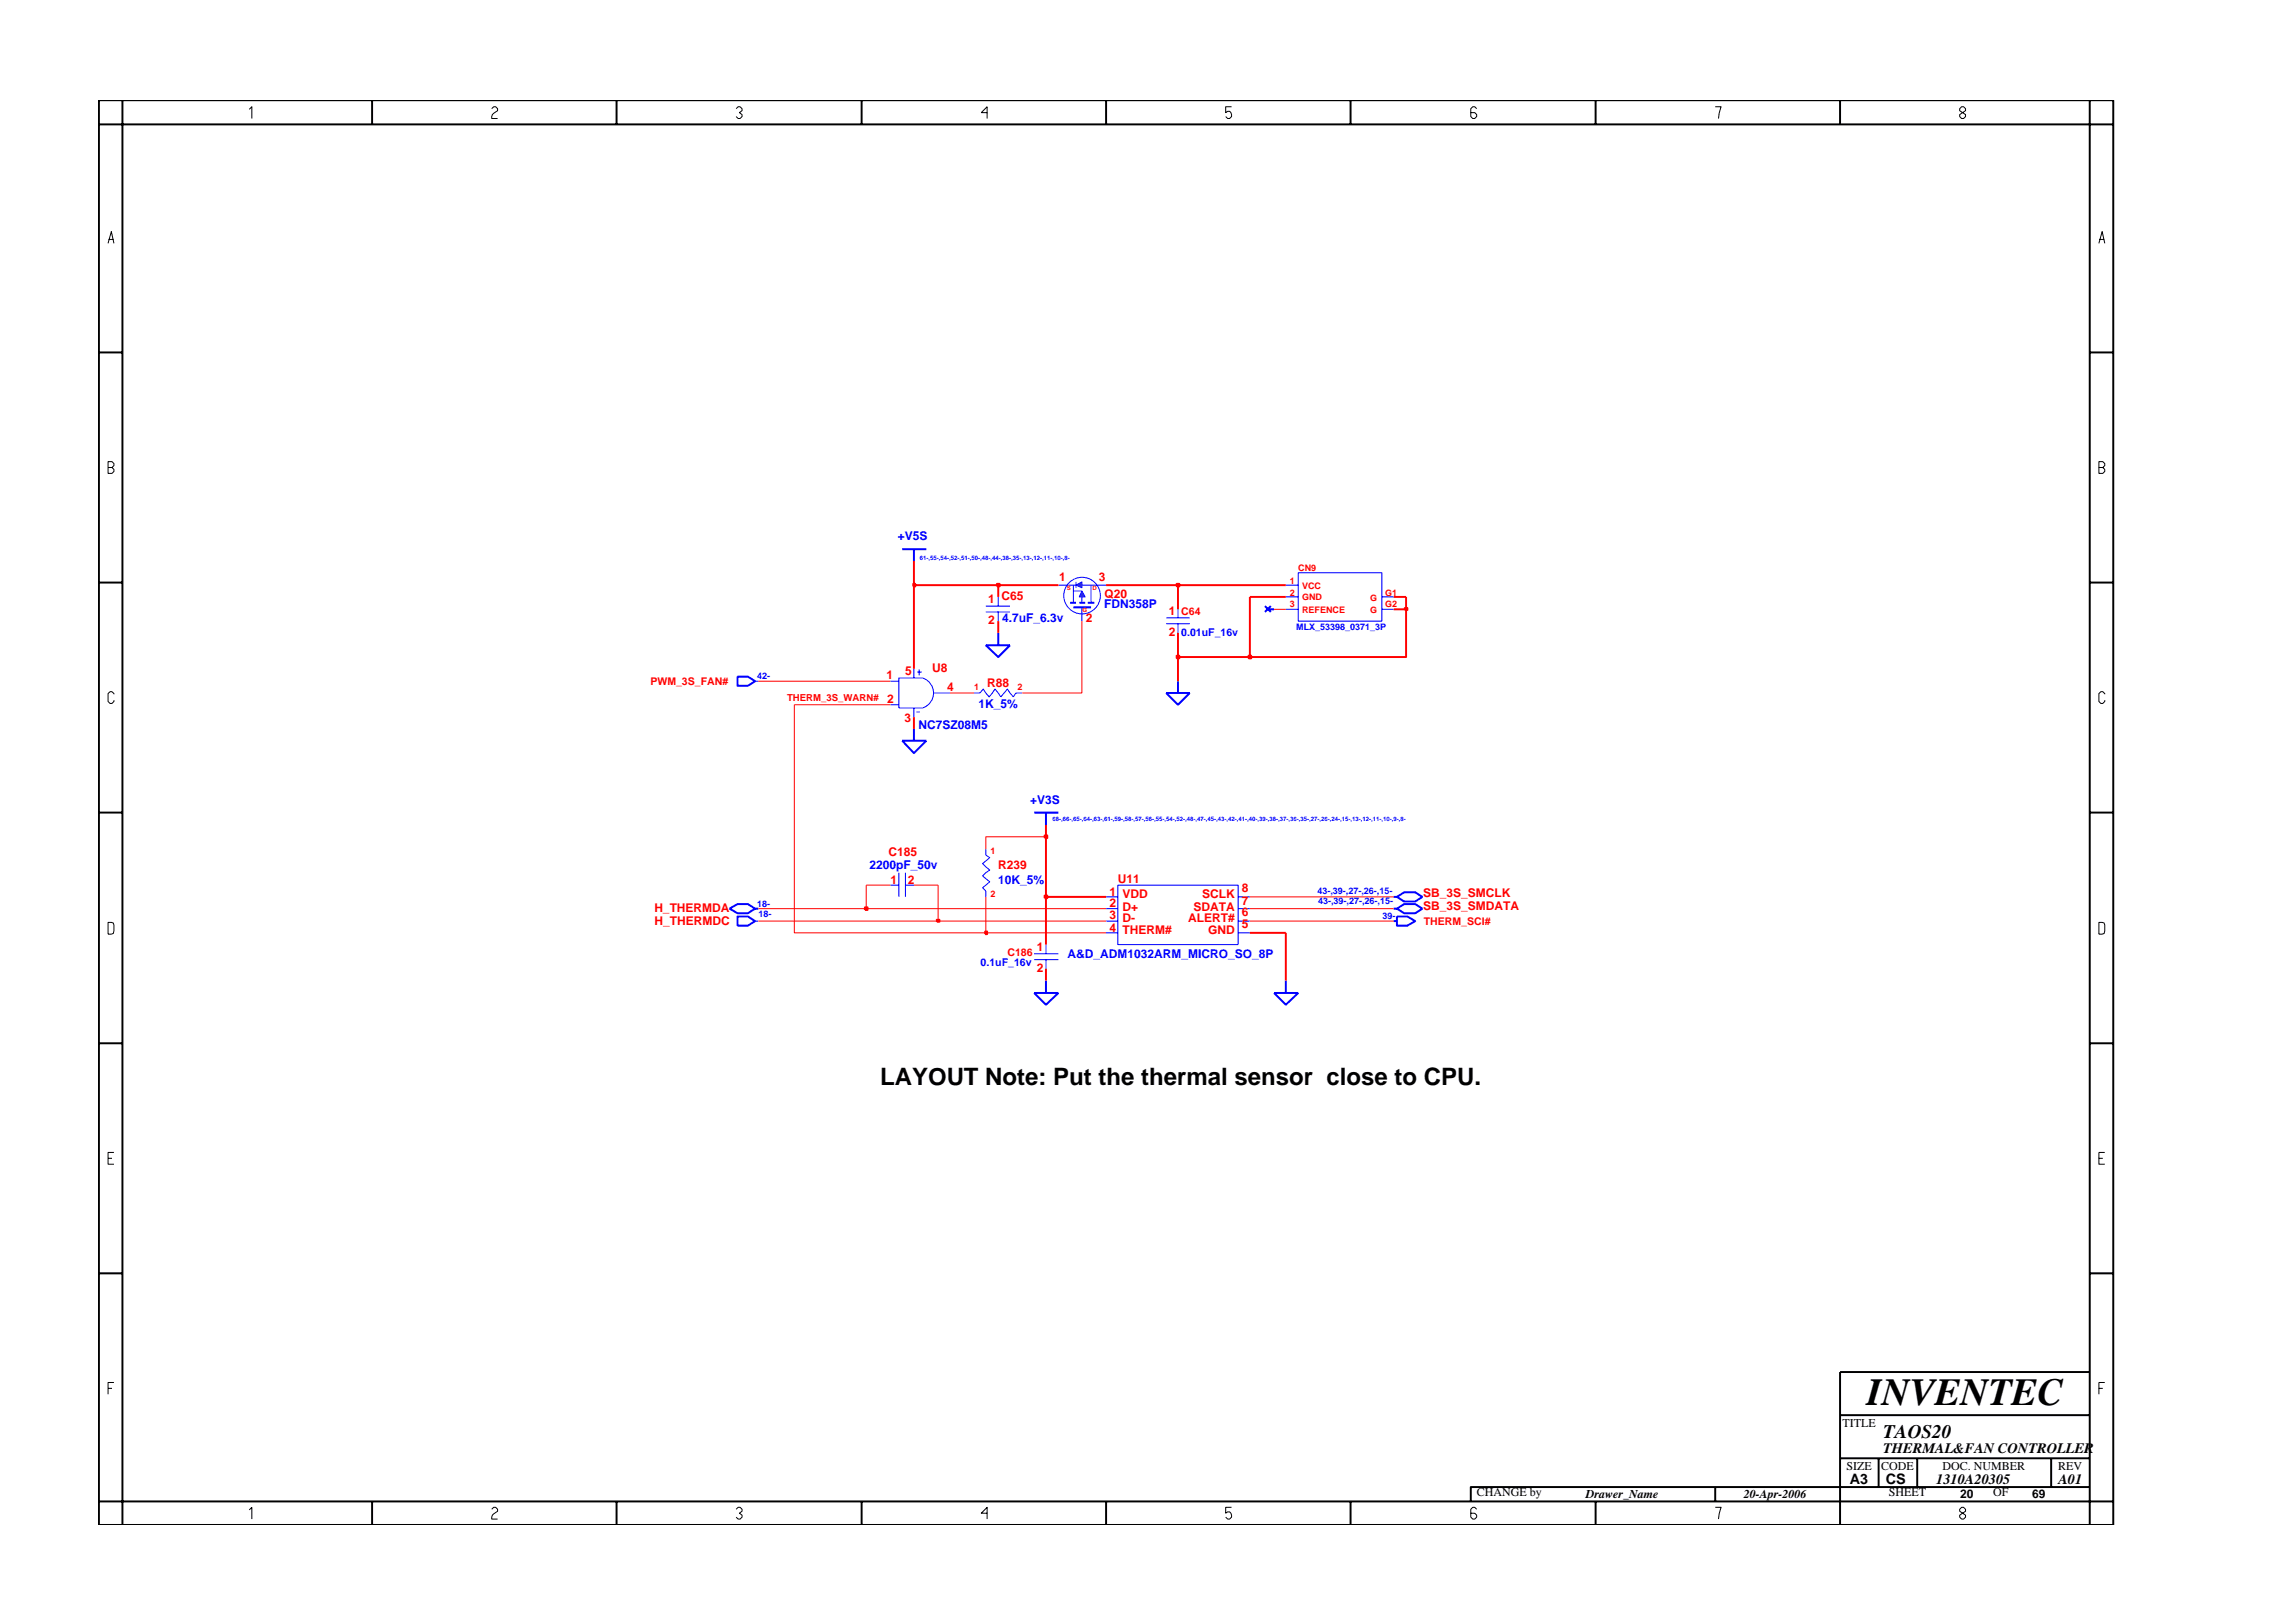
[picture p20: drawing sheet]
<svg xmlns="http://www.w3.org/2000/svg" width="297mm" height="210mm" viewBox="0 0 297 210" stroke-linecap="round" stroke-linejoin="round" font-family="sans-serif">
<defs><g id="words">
<text font-size="5" x="241.8" y="182">INVENTEC</text>
<text font-size="3.1" x="114" y="140.5">LAYOUT Note: Put the thermal sensor close to CPU.</text>
<text font-size="2.5" x="244" y="186.3">TAOS20</text>
<g font-size="1.9">
<text x="244" y="188.2">THERMAL&amp;FAN CONTROLLER</text>
<text x="239.6" y="192.2">A3</text>
<text x="244.3" y="192.3">CS</text>
<text x="250.8" y="192.2">1310A20305</text>
<text x="266.6" y="192.2">A01</text>
</g>
<g font-size="1.6" fill="#00f">
<text x="116.3" y="70">+V5S</text>
<text x="129.8" y="80.6">4.7uF_6.3v</text>
<text x="143" y="78.7">FDN358P</text>
<text x="119" y="94.4">NC7SZ08M5</text>
<text x="126.8" y="91.7">1K_5%</text>
<text x="133.4" y="104.2">+V3S</text>
<text x="112.6" y="112.6">2200pF_50v</text>
<text x="129.3" y="114.5">10K_5%</text>
<text x="138.3" y="124.1">A&amp;D_ADM1032ARM_MICRO_SO_8P</text>
</g>
<g font-size="1.6" fill="#f00">
<text x="137.2" y="75.3">1</text>
<text x="142.4" y="75.3">3</text>
<text x="143.1" y="77.4">Q20</text>
<text x="128" y="78.1">1 C65</text>
<text x="128" y="80.9">2</text>
<text x="140.7" y="80.5">2</text>
<text x="151.4" y="79.7">1</text>
<text x="151.4" y="82.4">2</text>
<text x="114.8" y="88">1</text>
<text x="117.3" y="87.4">5</text>
<text x="120.8" y="87.1">U8</text>
<text x="122.7" y="89.5">4</text>
<text x="127.9" y="89">R88</text>
<text x="114.9" y="91.1">2</text>
<text x="117.2" y="93.5">3</text>
<text x="115.1" y="110.9">C185</text>
<text x="129.3" y="112.6">R239</text>
<text x="84.8" y="118.1">H_THERMDA</text>
<text x="84.8" y="119.8">H_THERMDC</text>
<text x="115.3" y="114.6">1</text>
<text x="117.6" y="114.6">2</text>
<text x="143.7" y="117.5">2</text>
<text x="143.7" y="119.1">3</text>
<text x="143.7" y="116">1</text>
<text x="144.8" y="114.4">U11</text>
<text x="145.4" y="118">D+</text>
<text x="145.4" y="119.5">D-</text>
<text x="145.4" y="116.3">VDD</text>
<text x="153.9" y="119.5">ALERT#</text>
<text x="154.6" y="118">SDATA</text>
<text x="155.7" y="116.3">SCLK</text>
<text x="160.9" y="118.7">6</text>
<text x="160.9" y="115.6">8</text>
<text x="160.9" y="117.2">7</text>
<text x="184.3" y="117.9">SB_3S_SMDATA</text>
<text x="184.3" y="116.3">SB_3S_SMCLK</text>
<text x="134.3" y="123.2">1</text>
<text x="134.3" y="125.9">2</text>
<text x="143.7" y="120.7">4</text>
<text x="145.4" y="121">THERM#</text>
<text x="156.5" y="121">GND</text>
<text x="160.9" y="120.2">5</text>
</g>
<g font-size="1.6">
<text x="238.7" y="184.8">TITLE</text>
<text x="239.2" y="190.4">SIZE</text>
<text x="243.7" y="190.4">CODE</text>
<text x="251.6" y="190.4">DOC. NUMBER</text>
<text x="266.6" y="190.4">REV</text>
<text x="191.3" y="193.9">CHANGE by</text>
<text x="205.4" y="194.1">Drawer_Name</text>
<text x="225.9" y="194.1">20-Apr-2006</text>
<text x="244.7" y="193.9">SHEET</text>
<text x="253.9" y="194.1">20</text>
<text x="258.2" y="193.9">OF</text>
<text x="263.3" y="194.1">69</text>
</g>
<g font-size="1.4" fill="#f00">
<text x="153" y="79.7">C64</text>
<text x="84.2" y="88.8">PWM_3S_FAN#</text>
<text x="184.4" y="119.8">THERM_SCI#</text>
<text x="130.5" y="123.9">C186</text>
</g>
<g font-size="1.4" fill="#00f">
<text x="153" y="82.4">0.01uF_16v</text>
<text x="127" y="125.2">0.1uF_16v</text>
</g>
<g font-size="1.2" fill="#f00">
<text x="167.1" y="75.6">1</text>
<text x="167.1" y="77.2">2</text>
<text x="168.2" y="74">CN9</text>
<text x="168.7" y="76.2">VCC</text>
<text x="168.7" y="77.8">GND</text>
<text x="177.5" y="77.9">G</text>
<text x="179.4" y="77.2">G1</text>
<text x="167.1" y="78.7">3</text>
<text x="168.7" y="79.4">REFENCE</text>
<text x="177.5" y="79.4">G</text>
<text x="179.4" y="78.7">G2</text>
<text x="126.2" y="89.4">1</text>
<text x="131.8" y="89.4">2</text>
<text x="102" y="90.8">THERM_3S_WARN#</text>
<text x="128.3" y="110.6">1</text>
<text x="128.3" y="116.2">2</text>
</g>
<g font-size="1.2" fill="#00f">
<text x="167.9" y="81.6">MLX_53398_0371_3P</text>
<text x="98.1" y="88">42-</text>
<text x="98.1" y="117.5">18-</text>
<text x="98.2" y="118.8">18-</text>
<text x="170.7" y="115.8">43-,39-,27-,26-,15-</text>
<text x="170.7" y="117.1">43-,39-,27-,26-,15-</text>
<text x="179.1" y="119.1">39-</text>
</g>
<g font-size=".8" fill="#00f">
<text x="119.2" y="72.5">61-,55-,54-,52-,51-,50-,48-,44-,38-,35-,13-,12-,11-,10-,8-</text>
<text x="136.3" y="106.4">68-,66-,65-,64-,63-,61-,59-,58-,57-,56-,55-,54-,52-,48-,47-,45-,43-,42-,41-,40-,39-,38-,37-,36-,35-,27-,26-,24-,15-,13-,12-,11-,10-,9-,8-</text>
</g>
<g font-size=".8" fill="#f00">
<text x="138.2" y="76.4">S</text>
<text x="141.5" y="76.4">D</text>
<text x="140.2" y="79.3">G</text>
</g>
</g></defs>
<g fill="none" stroke="#00f" stroke-width=".13">
<path d="M140.2 78.7v1.8M115.3 88.3h1.1M115.3 91.3h1.1M118.4 86.6v1.2M118.4 91.7v1.2M118.7 92.2h.5M118.8 87.1h.6M119.1 86.7v.8M119.6 87.9a2.03 2.03 0 0 1 1.3 1.9 2.03 2.03 0 0 1-1.3 1.9M119.6 87.8h-3.2v3.9h3.2M120.9 89.8h2.1M115.3 114.7h1.1"/>
<path d="M116.4 113.1v3.1M117.3 114.7h1.1M117.3 113.1v3.1M143.3 116.2h1.5M143.3 117.7h1.5M143.3 119.3h1.5M144.8 114.7h15.6v7.7h-15.6zM160.4 116.2h1.5M160.4 117.7h1.5M160.4 119.3h1.5M143.3 120.8h1.5M160.4 120.8h1.5"/>
</g>
<path d="M139.1 78.7h2.2M116.9 96h3.1l-1.6 1.6zM118.4 94.4v1.6M127.7 83.6h3.1l-1.5 1.5zM129.3 82v1.6M180.5 119.3h.5M181 118.7h1.3l1 .6-1 .6h-1.3zM165 128.6h3.2l-1.6 1.6zM166.6 127v1.6" fill="none" stroke="#00f" stroke-width=".25"/>
<path d="M139.4 75.8l.8-.4v.7z" fill="#3c3cc8"/>
<path d="M139.4 75.8l.8-.4v.7zM139.4 75.4v.7" fill="none" stroke="#00f" stroke-width=".13"/>
<path d="M140.2 76.6l.4 .7h-.8z" fill="#3c3cc8"/>
<g fill="none" stroke="#00f" stroke-width=".13">
<path d="M127.7 78.5h3.1M127.7 79.3h3.1M129.3 77.3v1.2M129.3 79.3v1.2M137.1 75.8h2.3M139.1 75.8v2.3M139.1 76.6h1.1M140.2 76.6l.4 .7h-.8zM140.2 75.8h3.1M140.2 77.3v.8M141.3 75.8v2.3M152.6 78.9v1.1"/>
<path d="M166.6 75.8h1.6M166.6 77.3h1.6M166.6 78.9h1.6M168.2 74.2h10.8v6.3h-10.8zM179 77.3h1.5M179 78.9h1.5M97.8 88.3h.4M126.2 89.8h.7l.5-.5 .7 1 .8-1 .8 1 .8-1 .8 1 .3-.5h.8M151.1 80h3M151.1 80.8h3M152.6 80.8v1.2M97.8 119.3h.4"/>
<path d="M127.7 110v.8l.5 .3-.9 .8 .9 .8-.9 .8 .9 .7-.9 .8 .4 .4v.8M134 123.6h3.1M134 124.3h3.1M135.5 122.4v1.2M135.5 124.3v1.2"/>
<circle cx="140.2" cy="77.2" r="2.37"/>
</g>
<g fill="none" stroke="#00f" stroke-width=".25">
<path d="M116.9 71.1h3.1M118.4 71.1v1.6M138.6 78.1h.8M139.8 78.1h.8M140.9 78.1h.9M163.9 78.5l.7 .8M164.3 78.9h.7M164.6 78.5l-.7 .8M95.5 87.7h1.4l.9 .6-.9 .5h-1.4zM151.1 89.8h3l-1.5 1.5zM152.6 88.3v1.5M94.5 117.7l1-.6h1.4l.9 .6-.9 .6h-1.4z"/>
<path d="M95.5 118.7h1.4l.9 .6-.9 .6h-1.4zM97.8 117.7h.4M134 105.3h3.1M135.5 105.3v1.6M180.5 117.7h.5M180.5 116.2h.5M181 117.7l.9-.6h1.4l1 .6-1 .6h-1.4zM181 116.2l.9-.6h1.4l1 .6-1 .6h-1.4zM134 128.6h3.1l-1.6 1.6zM135.5 127v1.6"/>
</g>
<path d="M135.5 116.2v6.2M135.5 125.5v1.5M166.6 120.8v6.2" fill="none" stroke="#f00" stroke-width=".25"/>
<path d="M102.9 91.3v29.5h24.8" fill="none" stroke="#f00" stroke-width=".13"/>
<path d="M127.6 120.7h.3v.3h-.3z" fill="#8e2323"/>
<path d="M127.6 120.7h.3v.3h-.3zM161.9 120.8h4.7" fill="none" stroke="#f00" stroke-width=".25"/>
<path d="M98.2 119.3h23.3M127.7 116.2v4.6h15.6" fill="none" stroke="#f00" stroke-width=".13"/>
<path d="M121.4 119.2h.3v.2h-.3z" fill="#8e2323"/>
<path d="M121.4 119.2h.3v.2h-.3z" fill="none" stroke="#f00" stroke-width=".25"/>
<path d="M98.2 117.7h14M121.5 114.7v4.6h21.8M161.9 119.3h18.6" fill="none" stroke="#f00" stroke-width=".13"/>
<path d="M112 117.5h.4v.4h-.4z" fill="#8e2323"/>
<path d="M112 117.5h.4v.4h-.4z" fill="none" stroke="#f00" stroke-width=".25"/>
<path d="M112.2 114.7v3h31.1M161.9 117.7h18.6" fill="none" stroke="#f00" stroke-width=".13"/>
<path d="M135.3 116h.4v.4h-.4z" fill="#8e2323"/>
<path d="M135.3 116h.4v.4h-.4zM135.5 108.4v7.8h7.8" fill="none" stroke="#f00" stroke-width=".25"/>
<path d="M112.2 114.7h3.1M118.4 114.7h3.1M135.5 108.4h-7.8v1.6M161.9 116.2h18.6" fill="none" stroke="#f00" stroke-width=".13"/>
<path d="M135.3 108.2h.4v.4h-.4z" fill="#8e2323"/>
<path d="M118.4 75.8v10.8M118.4 92.9v1.5M152.6 85.1v3.2M135.3 108.2h.4v.4h-.4zM135.5 106.9v1.5" fill="none" stroke="#f00" stroke-width=".25"/>
<path d="M98.2 88.3h17.1M102.9 91.3h12.4M123 89.8h3.2M140.2 80.5v9.3h-7.8" fill="none" stroke="#f00" stroke-width=".13"/>
<path d="M152.4 84.9h.4v.4h-.4z" fill="#8e2323"/>
<path d="M152.4 84.9h.4v.4h-.4zM152.6 82v3.1h9.3" fill="none" stroke="#f00" stroke-width=".25"/>
<path d="M161.7 84.9h.4v.4h-.4z" fill="#8e2323"/>
<path d="M152.6 75.8v3.1M161.9 77.3v7.8h20.2v-6.2h-1.6M129.3 80.5v1.5M161.7 84.9h.4v.4h-.4z" fill="none" stroke="#f00" stroke-width=".25"/>
<path d="M165 78.9h1.6" fill="none" stroke="#f00" stroke-width=".13"/>
<path d="M182 78.8h.3v.2h-.3z" fill="#8e2323"/>
<path d="M129.3 75.8v1.5M161.9 77.3h4.7M180.5 77.3h1.6v1.6M182 78.8h.3v.2h-.3z" fill="none" stroke="#f00" stroke-width=".25"/>
<path d="M118.3 75.6h.3v.4h-.3z" fill="#8e2323"/>
<path d="M118.3 75.6h.3v.4h-.3zM118.4 72.7v3.1h10.9" fill="none" stroke="#f00" stroke-width=".25"/>
<path d="M129.1 75.6h.4v.4h-.4z" fill="#8e2323"/>
<path d="M129.1 75.6h.4v.4h-.4zM129.3 75.8h7.8M143.3 75.8h9.3" fill="none" stroke="#f00" stroke-width=".25"/>
<path d="M152.4 75.6h.4v.4h-.4z" fill="#8e2323"/>
<path d="M152.4 75.6h.4v.4h-.4zM152.6 75.8h14" fill="none" stroke="#f00" stroke-width=".25"/>
<g fill="none" stroke="#000" stroke-width=".25">
<path d="M12.8 13h261v184.6h-261zM12.8 16.1h261M15.9 13v184.6M48.2 13v3.1M79.9 13v3.1M111.6 13v3.1M143.3 13v3.1M174.9 13v3.1M206.7 13v3.1M238.4 13v3.1M270.7 13v184.6M12.8 45.7h3.1"/>
<path d="M270.7 45.7h3.1M12.8 75.5h3.1M270.7 75.5h3.1M12.8 105.3h3.1M270.7 105.3h3.1M12.8 135.2h3.1M270.7 135.2h3.1M12.8 165h3.1M270.7 165h3.1M270.7 177.7h-32.3v19.9M12.8 194.5h261M48.2 194.5v3.1"/>
<path d="M79.9 194.5v3.1M111.6 194.5v3.1M143.3 194.5v3.1M174.9 194.5v3.1M206.7 194.5v3.1M222.2 192.6v1.9M238.4 183.3h32.3M238.4 188.9h32.3M243.4 188.9v3.7M248.4 188.9v3.7M265.7 188.9v3.7M270.7 192.6h-80.2v1.9"/>
</g>
<g fill="none" stroke="#000" stroke-width=".13">
<path d="M32.3 14.2l.3-.4v1.6M63.7 14.1l.3-.3h.2l.3 .3v.2l-.5 .4-.3 .4v.3h.8M95.4 14.1l.2-.3h.3l.2 .3v.2l-.3 .3 .3 .2v.3l-.2 .3h-.3l-.2-.3M127.9 14.6h-.8l.8-.8v1.6M159.5 13.8h-.7v.8l.2-.2a.5 .5 0 0 1 .5 .7l-.2 .3h-.3l-.2-.3M191.3 14.1l-.3-.3h-.2l-.3 .3v1l.3 .3h.2l.3-.3v-.3l-.3-.2h-.5M222.2 13.8h.8l-.4 1.6M253.9 14.1l.2-.3h.3l.2 .3v.2l-.7 .5v.3l.2 .3h.3l.2-.3v-.3l-.7-.5zM14 31.5l.4-1.5 .4 1.5M14.1 31h.6M271.9 31.5l.4-1.5 .4 1.5M272 31h.6"/>
<path d="M14 59.8h.5l.3 .3v.2l-.3 .3 .3 .2v.3l-.3 .2h-.5zM14 60.6h.5M271.9 60.6h.5l.3-.3v-.2l-.3-.3h-.5v1.5h.5l.3-.2v-.3l-.3-.2M14.8 89.9l-.3-.3h-.2l-.3 .3v1l.3 .2h.2l.3-.2v-.2M272.7 89.9l-.3-.3h-.3l-.2 .3v1l.2 .2h.3l.3-.2v-.2M14 119.5l.7 .1 .1 .2-.1 1.1-.7 .1zM271.9 119.5l.7 .1 .1 .2-.1 1.1-.7 .1zM14 150.1h.5M14.8 149.3h-.8v1.5h.8M271.9 150.1h.5M272.7 149.3h-.8v1.5h.8M14 179.9h.5"/>
<path d="M14.8 179.1h-.8v1.5M271.9 179.9h.5M272.7 179.1h-.8v1.5M32.3 195.6l.3-.3v1.5M63.7 195.5l.3-.2h.2l.3 .2v.3l-.7 .5-.1 .2v.3h.8M95.4 195.5l.2-.2h.3l.2 .2v.3l-.3 .2 .3 .3v.2l-.2 .3h-.3l-.2-.3M127.9 196h-.8l.8-.7v1.5M159.5 195.3h-.7v.7l.2-.1a.5 .5 0 0 1 .5 .6l-.2 .3h-.3l-.2-.3M191.3 195.5l-.3-.2h-.2l-.3 .2v1l.3 .3h.2l.3-.3v-.2l-.3-.3h-.5M222.2 195.3h.8l-.4 1.5M254.1 195.3l-.2 .2v.3l.7 .5v.2l-.2 .3h-.3l-.2-.3v-.2l.7-.5v-.3l-.2-.2z"/>
</g>
<use href="#words"/>
</svg>
